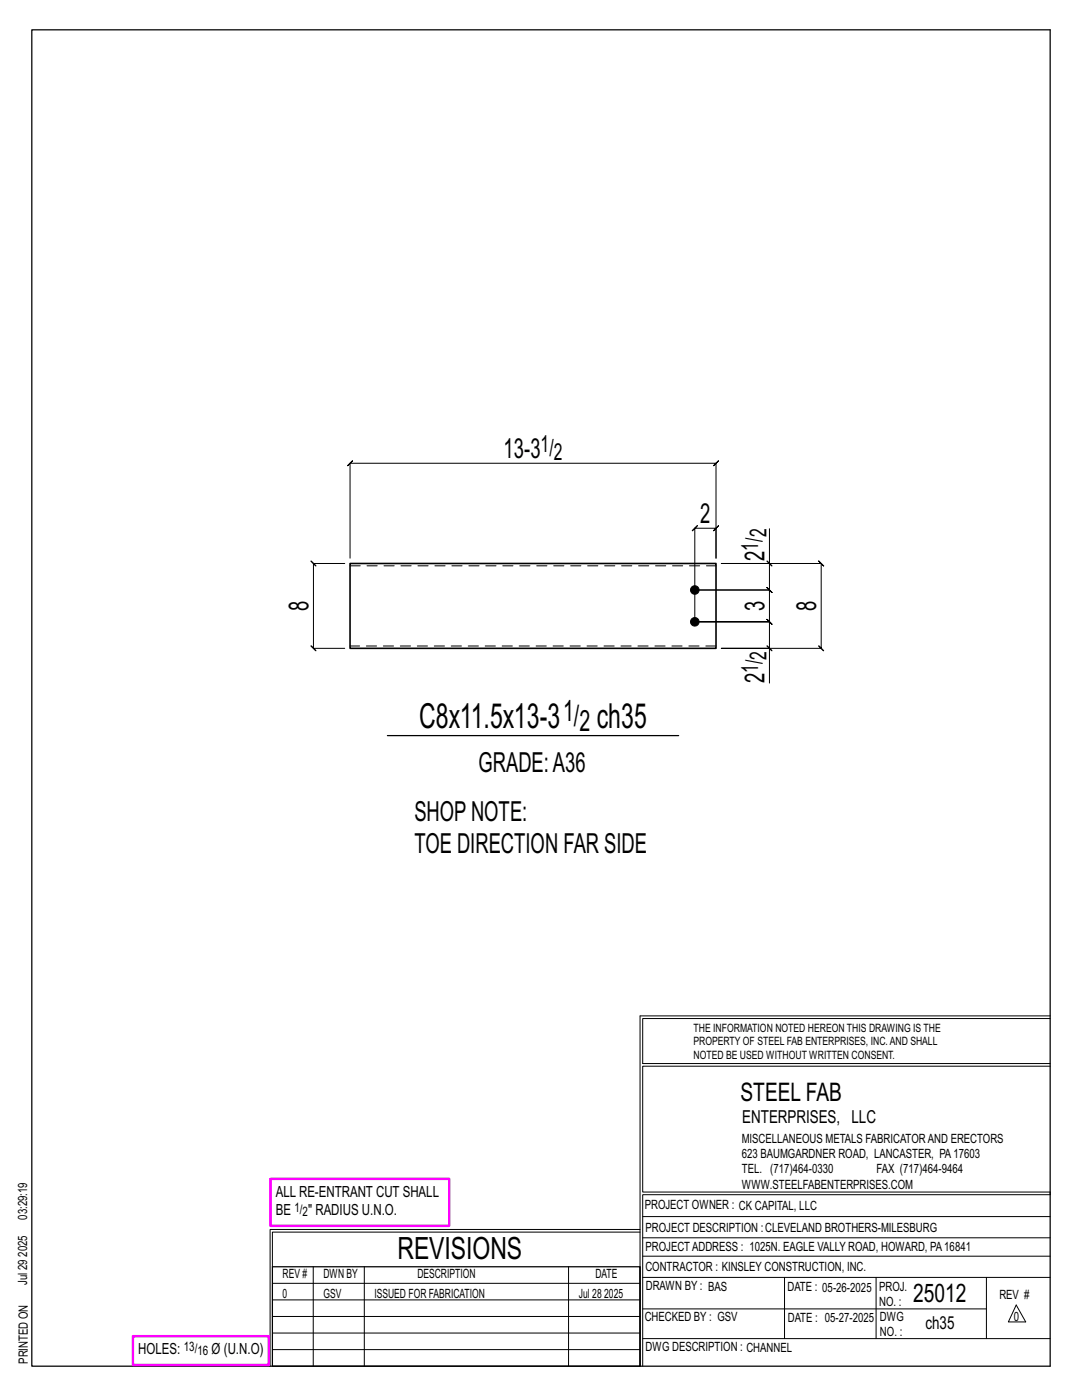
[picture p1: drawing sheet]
<svg xmlns="http://www.w3.org/2000/svg" width="216mm" height="279mm" viewBox="0 0 216 279" stroke-linecap="round" stroke-linejoin="round" font-family="sans-serif">
<defs><g id="words">
<g font-size="6.9">
<text x="83.7" y="145.4">C8x11.5x13-3</text>
<text x="119.1" y="145.4">ch35</text>
</g>
<text font-size="6.1" x="79.3" y="251.3">REVISIONS</text>
<g font-size="5.9">
<text x="112.3" y="143.8">1/</text>
<text x="115.6" y="145.9">2</text>
</g>
<g font-size="5.5">
<text x="100.5" y="91.5">13-3</text>
<text x="139.7" y="104.4">2</text>
<text x="152.5" y="111.9" transform="rotate(-90 152.5 111.9)">2</text>
<text x="61.6" y="121.9" transform="rotate(-90 61.6 121.9)">8</text>
<text x="152.5" y="121.9" transform="rotate(-90 152.5 121.9)">3</text>
<text x="162.9" y="121.9" transform="rotate(-90 162.9 121.9)">8</text>
<text x="152.5" y="136.3" transform="rotate(-90 152.5 136.3)">2</text>
<text x="95.5" y="154.1">GRADE:A36</text>
<text x="82.7" y="163.8">SHOPNOTE:</text>
<text x="82.7" y="170.3">TOE DIRECTION FAR SIDE</text>
</g>
<g font-size="5.1">
<text x="147.8" y="219.8">STEEL FAB</text>
<text x="182.2" y="259.9">25012</text>
</g>
<g font-size="4.7">
<text x="107.9" y="90.2">1/</text>
<text x="110.5" y="91.9">2</text>
<text x="153" y="107.3" transform="rotate(-90 153 107.3)">2</text>
<text x="151.3" y="109.9" transform="rotate(-90 151.3 109.9)">1/</text>
<text x="153" y="131.7" transform="rotate(-90 153 131.7)">2</text>
<text x="151.3" y="134.3" transform="rotate(-90 151.3 134.3)">1/</text>
</g>
<g font-size="3.6">
<text x="148.1" y="224.1">ENTERPRISES, LLC</text>
<text x="184.7" y="265.2">ch35</text>
</g>
<g font-size="3.1">
<text x="55" y="238.9">ALL RE-ENTRANT CUT SHALL</text>
<text x="55" y="242.5">BE</text>
<text x="61.5" y="242.5">&quot; RADIUS U.N.O.</text>
<text x="27.6" y="270.2">HOLES:</text>
<text x="42.2" y="270.2">Ø (U.N.O)</text>
</g>
<g font-size="2.6">
<text x="58.8" y="241.8">1/</text>
<text x="60.4" y="242.7">2</text>
<text x="36.7" y="269.6">13/</text>
<text x="39.4" y="270.5">16</text>
</g>
<g font-size="2.5">
<text x="148" y="231.2">623 BAUMGARDNER ROAD, LANCASTER, PA17603</text>
<text x="148" y="228.1">MISCELLANEOUS METALS FABRICATORAND ERECTORS</text>
<text x="148" y="237.2">WWW.STEELFABENTERPRISES.COM</text>
<text x="148" y="234.2">TEL. (717)464-0330</text>
<text x="174.9" y="234.2">FAX (717)464-9464</text>
<text x="5.4" y="243.4" transform="rotate(-90 5.4 243.4)">03:29:19</text>
<text x="128.7" y="241.3">PROJECT OWNER : CK CAPITAL, LLC</text>
<text x="128.8" y="246">PROJECT DESCRIPTION :CLEVELAND BROTHERS-MILESBURG</text>
<text x="5.4" y="250.8" transform="rotate(-90 5.4 250.8)">2025</text>
<text x="128.8" y="249.7">PROJECTADDRESS : 1025N. EAGLE VALLY ROAD, HOWARD, PA16841</text>
<text x="5.4" y="256.5" transform="rotate(-90 5.4 256.5)">Jul 29</text>
<text x="56.4" y="255">REV #</text>
<text x="64.5" y="255">DWN BY</text>
<text x="83.3" y="255">DESCRIPTION</text>
<text x="118.8" y="255">DATE</text>
<text x="128.8" y="253.7">CONTRACTOR : KINSLEY CONSTRUCTION, INC.</text>
<text x="128.9" y="257.5">DRAWN BY : BAS</text>
<text x="157.1" y="257.6">DATE : 05-26-2025</text>
<text x="175.4" y="257.7">PROJ.</text>
<text x="56.4" y="259">0</text>
<text x="64.5" y="259">GSV</text>
<text x="74.7" y="259">ISSUED FOR FABRICATION</text>
<text x="115.5" y="259">Jul 28</text>
<text x="120.6" y="259">2025</text>
<text x="128.6" y="263.7">CHECKED BY : GSV</text>
<text x="157.2" y="263.7">DATE : 05-27-2025</text>
<text x="175.4" y="260.7">NO. :</text>
<text x="175.6" y="263.7">DWG</text>
<text x="199.4" y="259.2">REV #</text>
<text x="202.3" y="263.7">0</text>
<text x="128.8" y="269.7">DWG DESCRIPTION : CHANNEL</text>
<text x="175.6" y="266.7">NO. :</text>
<text x="5.5" y="272.2" transform="rotate(-90 5.5 272.2)">PRINTED ON</text>
</g>
<g font-size="2.3">
<text x="138.4" y="208.6">PROPERTY OF STEEL FAB ENTERPRISES, INC.AND SHALL</text>
<text x="138.4" y="205.9">THE INFORMATION NOTED HEREON THIS DRAWING IS THE</text>
<text x="138.4" y="211.3">NOTED BE USED WITHOUT WRITTEN CONSENT.</text>
</g>
</g></defs>
<g fill="none" stroke="#000" stroke-width=".2">
<path d="M68.8 112.5h-6.3l-.5-.5 1 1-.5-.5v16.9l-.5-.5 1 1-.5-.5h6.3M69.8 111.4v-18.9l-.5 .5 1-1-.5 .5h73.1l-.5 .5 1-1-.5 .5v18.9v-6l.5-.5-1 1 .5-.5h-4.3l.5-.5-1 1 .5-.5v18.7M153 112l1 1zM153.5 105.5v7h-9.6h20l-.5-.5 1 1-.5-.5v16.9l-.5-.5 1 1-.5-.5h-20h9.6v6.9M153.5 112.5v5.2l-.5-.5 1 1-.5-.5h-14.9h14.9l-.5-.5 1 1-.5-.5v6.4l-.5-.5 1 1-.5-.5h-14.9h14.9l-.5-.5 1 1-.5-.5v5.3M153 128.9l1 1zM127.7 202.7v70M127.7 202.7h81.8M209.5 203.3h-81.3v9h81.3M209.5 212.8h-81.3v25.1h81.3v.5h-81.3v34.3M54.4 259.4h73.3M54.4 256.1h73.3"/>
<path d="M62.5 252.8v19.9M72.7 252.8v19.9M113.4 252.8v19.9M127.7 245.4h-73.8v27.3M127.7 245.9h-73.3v6.9M128.2 242.8h81.3M128.2 254.9h81.3M128.2 250.7h81.3M128.2 247h81.3M156.5 254.9v12.2M174.8 254.9v12.2M196.8 254.9v12.2"/>
<path d="M54.4 269.3h73.3M54.4 266h73.3M54.4 262.7h73.3M128.2 261.2h68.6M128.2 267.1h81.3M202.8 260.4l1.9 3.4h-3.5z"/>
</g>
<path d="M6.3 6h203.2v266.7h-203.2zM77.3 146.8h58.1M54.4 252.8h73.3v19.9h-73.3z" fill="none" stroke="#000" stroke-width=".25"/>
<path d="M54 235.3h35.6v9.3h-35.6zM26.5 266.7h27.1v5.7h-27.1z" fill="none" stroke="#f0f" stroke-width=".5"/>
<g fill="#000" stroke="#000" stroke-width=".2">
<circle cx="138.6" cy="117.7" r=".86"/>
<circle cx="138.6" cy="124.1" r=".86"/>
</g>
<path d="M69.8 112.5h73.1v16.9h-73.1z" fill="none" stroke="#000" stroke-width=".32"/>
<path d="M69.8 112.9h73.1M142.9 128.9h-73.1" fill="none" stroke="#000" stroke-width=".2" stroke-dasharray="2 1.4"/>
<use href="#words"/>
</svg>
